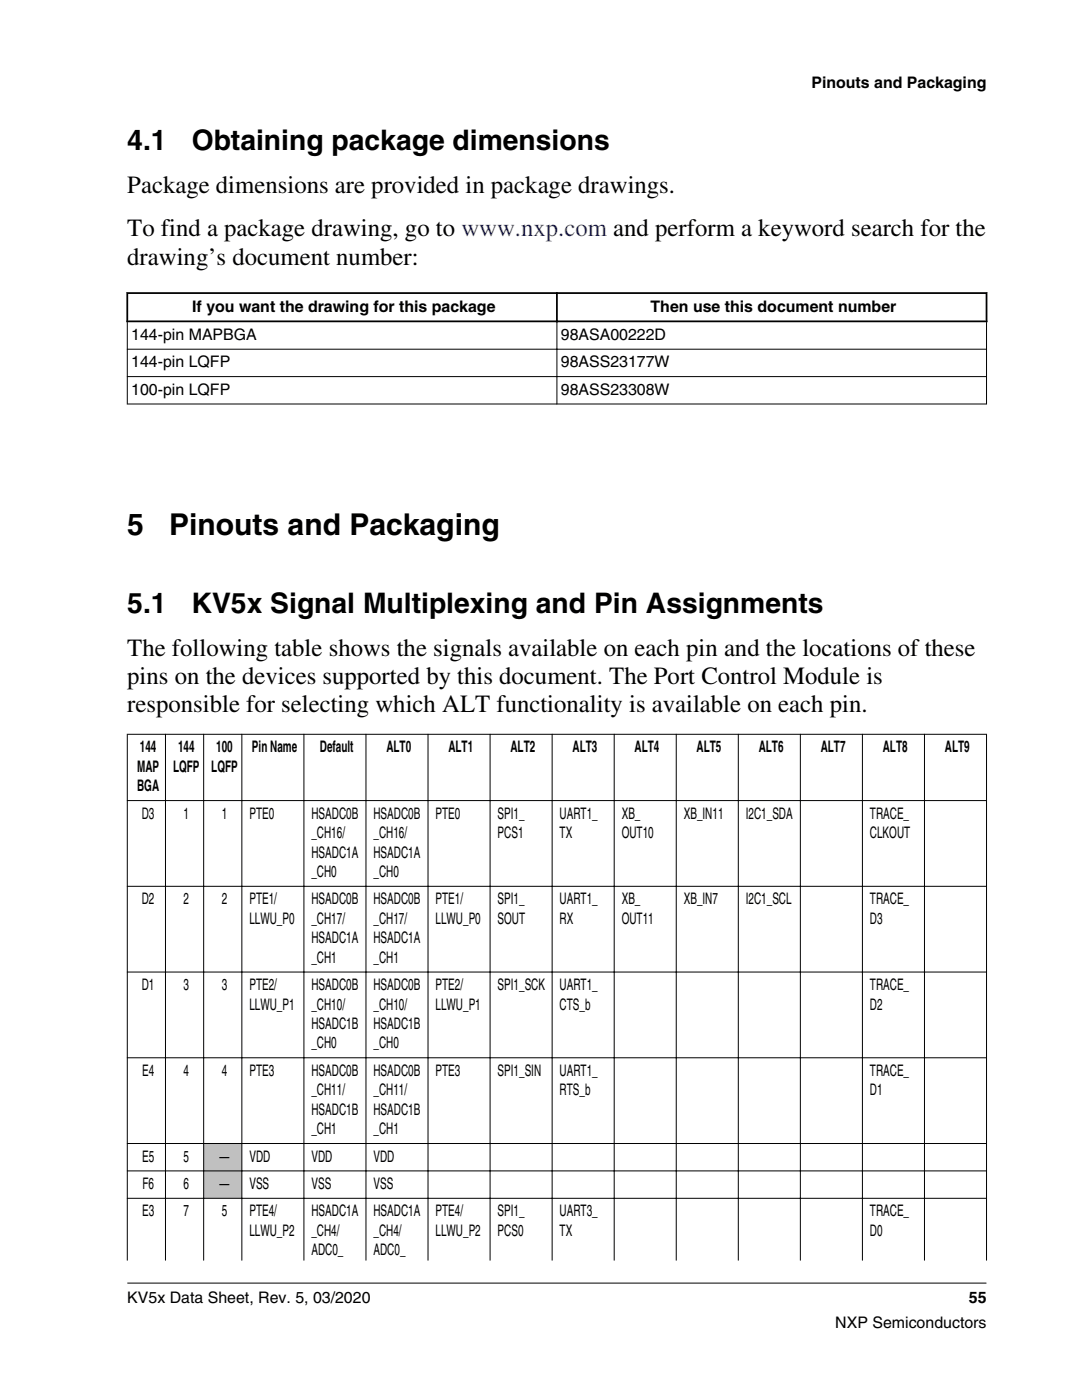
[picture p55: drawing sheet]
<svg xmlns="http://www.w3.org/2000/svg" width="216mm" height="279mm" viewBox="0 0 216 279" stroke-linecap="round" stroke-linejoin="round" font-family="sans-serif">
<defs><g id="words">
<g font-size="6">
<text x="25.4" y="106.8">5</text>
<text x="33.7" y="106.8">Pinouts and Packaging</text>
</g>
<g font-size="5.6">
<text x="25.4" y="29.9">4.1</text>
<text x="38.2" y="29.9">Obtaining package dimensions</text>
<text x="25.4" y="122.4">5.1</text>
<text x="38.2" y="122.4">KV5x Signal Multiplexing and Pin Assignments</text>
</g>
<g font-size="4.9">
<text x="25.4" y="38.6">Package dimensions are provided in package drawings.</text>
<text x="25.4" y="47.2">To find a package drawing, go to www.nxp.com and perform a keyword search for the</text>
<text x="25.4" y="52.8">drawing’s document number:</text>
<text x="25.4" y="130.9">The following table shows the signals available on each pin and the locations of these</text>
<text x="25.4" y="136.5">pins on the devices supported by this document. The Port Control Module is</text>
<text x="25.4" y="142.2">responsible for selecting which ALT functionality is available on each pin.</text>
</g>
<g font-size="3.2">
<text x="161.9" y="17.5">Pinouts and Packaging</text>
<text x="38.4" y="62.2">If you want the drawing for this package</text>
<text x="129.8" y="62.2">Then use this document number</text>
<text x="26.2" y="67.8">144-pin MAPBGA</text>
<text x="111.9" y="67.8">98ASA00222D</text>
<text x="26.2" y="73.3">144-pin LQFP</text>
<text x="111.9" y="73.3">98ASS23177W</text>
<text x="26.2" y="78.8">100-pin LQFP</text>
<text x="111.9" y="78.8">98ASS23308W</text>
<text x="27.4" y="154">MAP</text>
<text x="27.9" y="150.1">144</text>
<text x="34.5" y="154">LQFP</text>
<text x="35.5" y="150.1">144</text>
<text x="42.2" y="154">LQFP</text>
<text x="43.1" y="150.1">100</text>
<text x="50.3" y="150.1">Pin Name</text>
<text x="63.8" y="150.1">Default</text>
<text x="77.1" y="150.1">ALT0</text>
<text x="89.5" y="150.1">ALT1</text>
<text x="101.9" y="150.1">ALT2</text>
<text x="114.2" y="150.1">ALT3</text>
<text x="126.6" y="150.1">ALT4</text>
<text x="139" y="150.1">ALT5</text>
<text x="151.4" y="150.1">ALT6</text>
<text x="163.8" y="150.1">ALT7</text>
<text x="176.1" y="150.1">ALT8</text>
<text x="188.5" y="150.1">ALT9</text>
<text x="27.4" y="157.9">BGA</text>
<text x="28.3" y="163.4">D3</text>
<text x="36.6" y="163.4">1</text>
<text x="44.3" y="163.4">1</text>
<text x="49.8" y="163.4">PTE0</text>
<text x="62.1" y="163.4">HSADC0B</text>
<text x="62.1" y="167.3">_CH16/</text>
<text x="74.5" y="163.4">HSADC0B</text>
<text x="74.5" y="167.3">_CH16/</text>
<text x="86.9" y="163.4">PTE0</text>
<text x="99.3" y="163.4">SPI1_</text>
<text x="99.3" y="167.3">PCS1</text>
<text x="111.7" y="163.4">UART1_</text>
<text x="111.7" y="167.3">TX</text>
<text x="124.1" y="163.4">XB_</text>
<text x="124.1" y="167.3">OUT10</text>
<text x="136.4" y="163.4">XB_IN11</text>
<text x="148.8" y="163.4">I2C1_SDA</text>
<text x="173.6" y="163.4">TRACE_</text>
<text x="173.6" y="167.3">CLKOUT</text>
<text x="62.1" y="171.1">HSADC1A</text>
<text x="74.5" y="171.1">HSADC1A</text>
<text x="62.1" y="175">_CH0</text>
<text x="74.5" y="175">_CH0</text>
<text x="28.3" y="180.5">D2</text>
<text x="36.6" y="180.5">2</text>
<text x="44.3" y="180.5">2</text>
<text x="49.8" y="180.5">PTE1/</text>
<text x="49.8" y="184.4">LLWU_P0</text>
<text x="62.1" y="180.5">HSADC0B</text>
<text x="62.1" y="184.4">_CH17/</text>
<text x="74.5" y="180.5">HSADC0B</text>
<text x="74.5" y="184.4">_CH17/</text>
<text x="86.9" y="180.5">PTE1/</text>
<text x="86.9" y="184.4">LLWU_P0</text>
<text x="99.3" y="180.5">SPI1_</text>
<text x="99.3" y="184.4">SOUT</text>
<text x="111.7" y="180.5">UART1_</text>
<text x="111.7" y="184.4">RX</text>
<text x="124.1" y="180.5">XB_</text>
<text x="124.1" y="184.4">OUT11</text>
<text x="136.4" y="180.5">XB_IN7</text>
<text x="148.8" y="180.5">I2C1_SCL</text>
<text x="173.6" y="180.5">TRACE_</text>
<text x="173.6" y="184.4">D3</text>
<text x="62.1" y="188.3">HSADC1A</text>
<text x="74.5" y="188.3">HSADC1A</text>
<text x="28.3" y="197.6">D1</text>
<text x="36.6" y="197.6">3</text>
<text x="44.3" y="197.6">3</text>
<text x="49.8" y="197.6">PTE2/</text>
<text x="62.1" y="192.1">_CH1</text>
<text x="62.1" y="197.6">HSADC0B</text>
<text x="74.5" y="192.1">_CH1</text>
<text x="74.5" y="197.6">HSADC0B</text>
<text x="86.9" y="197.6">PTE2/</text>
<text x="99.3" y="197.6">SPI1_SCK</text>
<text x="111.7" y="197.6">UART1_</text>
<text x="173.6" y="197.6">TRACE_</text>
<text x="49.8" y="201.5">LLWU_P1</text>
<text x="62.1" y="201.5">_CH10/</text>
<text x="74.5" y="201.5">_CH10/</text>
<text x="86.9" y="201.5">LLWU_P1</text>
<text x="111.7" y="201.5">CTS_b</text>
<text x="173.6" y="201.5">D2</text>
<text x="62.1" y="205.4">HSADC1B</text>
<text x="62.1" y="209.2">_CH0</text>
<text x="74.5" y="205.4">HSADC1B</text>
<text x="74.5" y="209.2">_CH0</text>
<text x="28.3" y="214.7">E4</text>
<text x="36.6" y="214.7">4</text>
<text x="44.3" y="214.7">4</text>
<text x="49.8" y="214.7">PTE3</text>
<text x="62.1" y="214.7">HSADC0B</text>
<text x="74.5" y="214.7">HSADC0B</text>
<text x="86.9" y="214.7">PTE3</text>
<text x="99.3" y="214.7">SPI1_SIN</text>
<text x="111.7" y="214.7">UART1_</text>
<text x="173.6" y="214.7">TRACE_</text>
<text x="62.1" y="218.6">_CH11/</text>
<text x="74.5" y="218.6">_CH11/</text>
<text x="111.7" y="218.6">RTS_b</text>
<text x="173.6" y="218.6">D1</text>
<text x="62.1" y="222.5">HSADC1B</text>
<text x="62.1" y="226.4">_CH1</text>
<text x="74.5" y="222.5">HSADC1B</text>
<text x="74.5" y="226.4">_CH1</text>
<text x="28.3" y="231.8">E5</text>
<text x="36.6" y="231.8">5</text>
<text x="43.8" y="231.8">—</text>
<text x="49.8" y="231.8">VDD</text>
<text x="62.1" y="231.8">VDD</text>
<text x="74.5" y="231.8">VDD</text>
<text x="28.4" y="237.3">F6</text>
<text x="36.6" y="237.3">6</text>
<text x="43.8" y="237.3">—</text>
<text x="49.8" y="237.3">VSS</text>
<text x="62.1" y="237.3">VSS</text>
<text x="74.5" y="237.3">VSS</text>
<text x="28.3" y="242.8">E3</text>
<text x="36.6" y="242.8">7</text>
<text x="44.3" y="242.8">5</text>
<text x="49.8" y="242.8">PTE4/</text>
<text x="62.1" y="242.8">HSADC1A</text>
<text x="74.5" y="242.8">HSADC1A</text>
<text x="86.9" y="242.8">PTE4/</text>
<text x="99.3" y="242.8">SPI1_</text>
<text x="111.7" y="242.8">UART3_</text>
<text x="173.6" y="242.8">TRACE_</text>
<text x="49.8" y="246.6">LLWU_P2</text>
<text x="62.1" y="246.6">_CH4/</text>
<text x="62.1" y="250.5">ADC0_</text>
<text x="74.5" y="246.6">_CH4/</text>
<text x="74.5" y="250.5">ADC0_</text>
<text x="86.9" y="246.6">LLWU_P2</text>
<text x="99.3" y="246.6">PCS0</text>
<text x="111.7" y="246.6">TX</text>
<text x="173.6" y="246.6">D0</text>
<text x="25.4" y="260">KV5x Data Sheet, Rev. 5, 03/2020</text>
<text x="193.3" y="260">55</text>
<text x="166.7" y="265">NXP Semiconductors</text>
</g>
</g></defs>
<path d="M25.2 58.5h171.8M25.4 58.3v6M111.1 58.3v6M196.8 58.3v6M25.2 64.1h171.8" fill="none" stroke="#000" stroke-width=".35"/>
<path d="M25.3 69.7h171.6M25.3 75.2h171.6M25.4 64.3v16.4M111.1 63.9v16.8M196.8 64.3v16.4M25.3 80.6h171.6" fill="none" stroke="#000" stroke-width=".2"/>
<path d="M25.4 146.5h171.4v105.1h-171.4z" fill-rule="evenodd" fill="#fff"/>
<g fill="#c0c0c0">
<path d="M40.7 228.3h7.5v5.3h-7.5z" fill-rule="evenodd"/>
<path d="M40.7 233.8h7.5v5.3h-7.5z" fill-rule="evenodd"/>
</g>
<g fill="none" stroke="#000" stroke-width=".2">
<path d="M25.3 146.5h171.6M25.3 159.8h171.6M25.4 146.5v105.1M33 146.5v105.1M40.6 146.5v105.1M48.3 146.5v105.1M60.6 146.5v105.1M73 146.5v105.1M85.4 146.5v105.1M97.8 146.5v105.1M110.2 146.5v105.1M122.6 146.5v105.1"/>
<path d="M134.9 146.5v105.1M147.3 146.5v105.1M159.7 146.5v105.1M172.1 146.5v105.1M184.5 146.5v105.1M196.9 146.5v105.1M25.3 176.9h171.6M25.3 194h171.6M25.3 211.1h171.6M25.3 228.2h171.6M25.3 233.7h171.6M25.3 239.1h171.6"/>
<path d="M25.4 256.1h171.4"/>
</g>
<use href="#words"/>
</svg>
